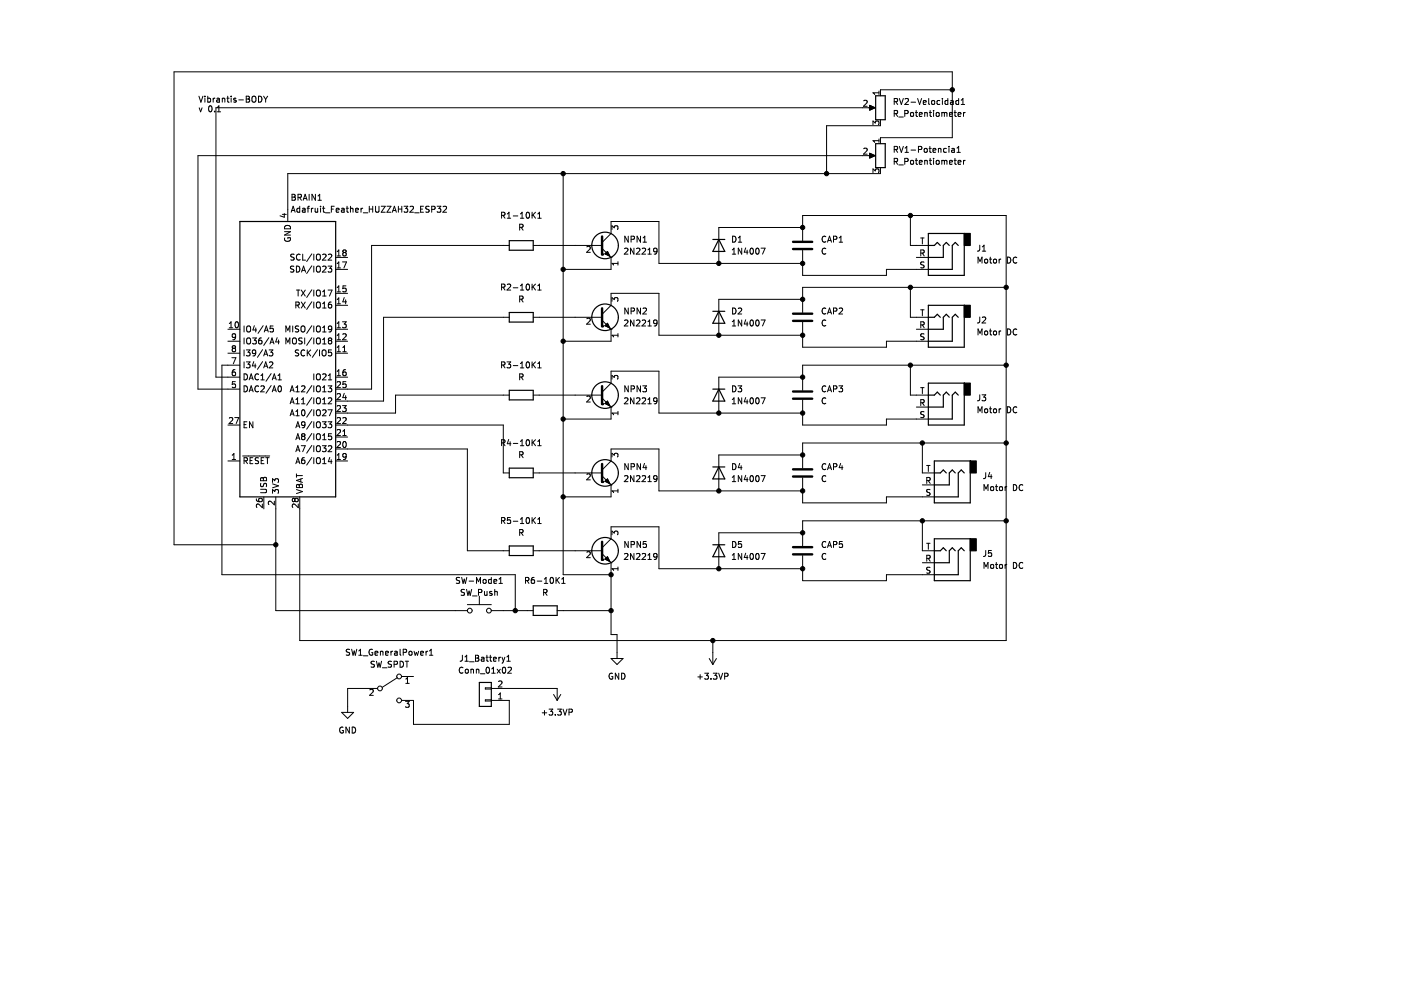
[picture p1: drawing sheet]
<svg xmlns="http://www.w3.org/2000/svg" width="297mm" height="210mm" viewBox="0 0 297 210" stroke-linecap="round" stroke-linejoin="round" font-family="sans-serif">
<path d="M.1 0h297v209.9h-297z" fill-rule="evenodd" fill="#fff" stroke="#fff" stroke-width=".21"/>
<g fill="#000" stroke="#000" stroke-width=".25">
<path d="M204.4 49.5h1.3v2.5h-1.3z" fill-rule="evenodd"/>
<path d="M204.4 64.7h1.3v2.6h-1.3z" fill-rule="evenodd"/>
<path d="M204.4 81.2h1.3v2.6h-1.3z" fill-rule="evenodd"/>
<path d="M205.7 97.7h1.3v2.6h-1.3z" fill-rule="evenodd"/>
<path d="M205.7 114.2h1.3v2.6h-1.3z" fill-rule="evenodd"/>
</g>
<g fill="none" stroke="#000" stroke-width=".25">
<path d="M185.7 20.3h2v5.1h-2zM185.7 30.5h2v5h-2zM50.9 47h20.3v58.4h-20.3zM108 51h5.1v2.1h-5.1zM151.1 50.8h2.6M152.4 50.8l1.3 2.5h-2.6zM196.8 49.5h7.6v8.9h-7.6zM196.8 52h1.3l.6-.6 .7 .6M201.3 52l-.7-.6-.6 .6v2.6h-3.2M203.2 52l-.7-.6-.6 .6v5.1h-5.1M108 66.3h5.1v2h-5.1zM151.1 66h2.6"/>
<path d="M152.4 66l1.3 2.5h-2.6zM196.8 67.3h1.3l.6-.7 .7 .7M196.8 64.7h7.6v8.9h-7.6zM201.3 67.3l-.7-.7-.6 .7v2.5h-3.2M203.2 67.3l-.7-.7-.6 .7v5h-5.1M108 82.8h5.1v2h-5.1zM108 99.3h5.1v2h-5.1zM151.1 82.5h2.6M151.1 99h2.6M152.4 82.5l1.3 2.5h-2.6zM152.4 99l1.3 2.5h-2.6zM196.8 81.2h7.6v8.9h-7.6z"/>
<path d="M196.8 83.8h1.3l.6-.7 .7 .7M198.1 97.7h7.6v8.9h-7.6zM201.3 83.8l-.7-.7-.6 .7v2.5h-3.2M203.2 83.8l-.7-.7-.6 .7v5h-5.1M108 115.8h5.1v2h-5.1zM151.1 115.5h2.6M152.4 115.5l1.3 2.5h-2.6zM198.1 100.3h1.3l.6-.7 .6 .7M198.1 114.2h7.6v8.9h-7.6zM198.1 116.8h1.3l.6-.7 .6 .7M202.5 100.3l-.6-.7-.6 .7v2.5h-3.2M202.5 116.8l-.6-.7-.6 .7v2.5h-3.2"/>
<path d="M204.4 100.3l-.6-.7-.6 .7v5.1h-5.1M204.4 116.8l-.6-.7-.6 .7v5.1h-5.1M113.1 128.5h5v2h-5zM101.6 144.7h2.6v5.1h-2.6z"/>
<circle cx="128.3" cy="52" r="2.82"/>
<circle cx="128.3" cy="67.3" r="2.82"/>
<circle cx="128.3" cy="83.8" r="2.82"/>
<circle cx="128.3" cy="100.3" r="2.82"/>
<circle cx="128.3" cy="116.8" r="2.82"/>
</g>
<g fill="none" stroke="#000" stroke-width=".21">
<path d="M186.4 19.3v.7M186.4 19.7h-1.3l.4 .3M201.9 19h-15.2v1.3M42.2 20.4l.4 1.3 .4-1.3M42.2 22.9l.3 .8 .3-.8M43.4 20.4v.1M43.4 20.8v.9M44 20.9l.4-.1 .3 .3-.2 .5h-.5M44 20.4v1.3M44.4 22.6l.1-.2a.68 .68 0 0 1 .5 .7 .68 .68 0 0 1-.5 .6l-.3-.5zM45.2 20.8v.9M45.5 23.6v.1"/>
<path d="M45.6 20.8l-.4 .3M46 20.9h.5v.8M46 23.7h.8M46 22.8l.4-.4v1.3M46.5 21.1l-.6 .3 .2 .3 .4-.1M47.1 20.9h.5l.1 .8M47.1 20.8v.9M48.1 20.8h.5M48.3 20.4v1.1l.3 .2M49 20.4v.1M49 20.8v.9M50 20.9l-.3-.1-.2 .2 .1 .2 .4 .1v.3h-.5"/>
<path d="M50.6 21.2h1M52.2 20.4h.4l.3 .2-.3 .4 .3 .1v.3l-.2 .3h-.5zM52.2 21h.4M53.5 20.6l.2-.2a.43 .43 0 0 1 .6 .4v.4a.42 .42 0 0 1-.5 .5 .42 .42 0 0 1-.4-.5zM54.8 20.4a.64 .64 0 0 1 .7 .6 .64 .64 0 0 1-.7 .7zM55.9 20.4l.4 .7M56.3 21.1v.6M56.7 20.4l-.4 .7M119.4 36.8v85.1h10.2M183.1 31.5l.5-.1 .3 .4-.8 .9h.8M183.1 21.4l.5-.1 .3 .3-.8 .9h.8M184.4 32.5l1.1 .5-1.1 .5z"/>
<path d="M184.4 22.3l1.1 .5-1.1 .6zM185.1 26.4v-.7l.5 .4 .1-.4h.5l.2 .2-.2 .5M185.1 36.6v-.8l.5 .4 .1-.3h.5l.2 .2-.2 .5M185.1 33h-143.1v49.5h8.9M185.1 22.8h-139.3v57.2h5.1M186.4 29.5v.7M186.4 29.8h-1.3l.4 .4M186.7 30.5v-1.3h15.2v-14h-165v100.3h21.6M186.7 25.4v1.3h-11.5v10.1M186.7 35.5v1.3h-125.7v10.2M189.6 34.2h.6l.1-.5-.7-.1v1.2M189.6 21.5h.6l.1-.5-.7-.1v1.3"/>
<path d="M189.6 24.1l.6-.1 .1-.5-.7-.1v1.3M189.6 31.7l.6-.1 .1-.4-.7-.2v1.3M189.9 31.7l.4 .6M189.9 34.2l.4 .6M189.9 21.5l.4 .7M189.9 24.1l.4 .6M190.6 35h.9M190.6 24.8h.9M190.7 31l.4 1.3 .4-1.3M190.7 20.9l.4 1.3 .4-1.3M191.8 34.2h.6l.1-.5-.7-.1v1.2M191.8 24.1l.6-.1 .1-.5-.7-.1v1.3"/>
<path d="M191.9 32.3h.7M191.9 31.4l.4-.4v1.3M191.9 21l.5-.1 .2 .3-.8 1h.8M193.1 34.1l.2-.1 .3 .1v.7l-.5-.1zM193.1 24l.2-.2 .3 .2v.6h-.5zM193.2 31.8h.9M193.2 21.7h.9M194.1 34h.4M194.1 23.8h.4M194.2 33.6v1.1l.3 .1M194.2 23.4v1.1l.3 .2M194.5 20.9l.5 1.3 .4-1.3"/>
<path d="M194.7 31.7l.6-.1 .1-.4-.7-.2v1.3M194.9 24.3l.6-.2v-.2l-.4-.1-.2 .2 .1 .6h.5M194.9 34.4l.6-.1v-.2l-.4-.1-.2 .2 .1 .6h.5M195.8 21.7l.6-.1-.1-.2-.4-.1-.1 .2v.6h.5M196 31.6l.2-.1 .3 .1v.6h-.5zM196.1 24l.4-.1 .1 .8M196.1 34.1h.4l.1 .7M196.1 23.8v.9M196.1 34v.8M196.9 20.9v1.1l.2 .2M197 31.5h.5M197 34h.5"/>
<path d="M197 23.8h.5M197.1 31v1.1l.4 .2M197.2 23.4v1.1l.3 .2M197.2 33.6v1.1l.3 .1M197.6 21.4l.2-.1 .3 .1v.7l-.5-.1zM197.8 31.9l.6-.1v-.3h-.4l-.2 .1 .1 .6h.5M197.9 23.4v.1M197.9 33.6v.1M197.9 23.8v.9M197.9 34v.8M198.6 23.9l.3-.1 .2 .3v.3l-.2 .3-.4-.3zM198.6 34.1l.3-.1 .2 .2v.4l-.2 .2-.4-.2z"/>
<path d="M199 31.6l.4-.1 .1 .8M199 31.5v.8M199.3 21.4l-.4-.1-.2 .2 .1 .6h.5M199.7 24l.3-.2 .2 .2M199.7 34.1l.3-.1 .2 .2M199.7 23.8v.9M199.7 34v.8M199.8 20.9v.1M199.8 21.3v.9M200.2 34.2l.2-.2 .3 .1 .1 .7M200.2 24v.7M200.2 34.2v.6"/>
<path d="M200.2 24l.2-.2 .3 .1 .1 .8M200.7 31.5h-.4l-.3 .2 .2 .5h.5M201 21.4l-.4-.1-.2 .2 .1 .6h.5M201 20.9v1.3M201.2 31v.2M201.2 31.5v.8M201.3 34.4l.6-.1v-.2l-.4-.1-.2 .2 .1 .6h.5M201.3 24.3l.6-.2v-.2l-.4-.1-.2 .2 .1 .6h.5M201.6 21.4h.4l.1 .8M201.8 31.5h.5v.8M202.1 21.6l-.6 .2 .2 .4 .4-.1M202.3 34h.5"/>
<path d="M202.3 23.8h.5M202.3 31.8l-.6 .2 .2 .3 .4-.1M202.5 33.6v1.1l.3 .1M202.5 23.4v1.1l.3 .2M202.9 32.3h.7M202.9 31.4l.4-.4v1.3M203.1 34.4l.6-.1v-.2l-.4-.1-.2 .2 .1 .6h.5M203.1 24.3l.6-.2v-.2l-.4-.1-.2 .2 .1 .6h.5M203.3 21.4l-.4-.1-.3 .2 .2 .6h.5M203.3 20.9v1.3M203.8 22.2h.7M203.8 21.2l.4-.3v1.3"/>
<path d="M204.3 23.8v.9M204.3 34v.8M204.6 34l-.3 .2M204.6 23.8l-.3 .3M59.9 45.5h.8M60.3 45.3v.8l-.9-.3M60.3 49.1h1.3l-1.3 .7h1.3M60.4 50.4a.58 .58 0 0 0 .6 .8 .58 .58 0 0 0 .5-.8h-.5v.2M60.5 47.9a.66 .66 0 0 1 .8-.1 .66 .66 0 0 1 .3 .7h-1.3zM61.7 45l.5-1.3 .4 1.3M61.9 44.6h.6M61.9 41.2h.4l.3 .2-.3 .4 .3 .1v.3l-.2 .3h-.5z"/>
<path d="M61.9 41.8h.4M62.3 56.5h-.7v.4l.6 .2 .1 .4-.2 .2-.5-.1M62.4 53.9l-.7 .1v.4l.5 .2 .2 .3-.3 .3-.5-.1M62.8 56.4a.64 .64 0 0 1 .8 .7 .64 .64 0 0 1-.8 .6zM63.2 41.9l.6-.1v-.5l-.6-.1v1.3M63.5 41.9l.4 .6M63.5 44.2h-.3l-.3 .2 .2 .5h.4M63.5 43.7v1.3M63.6 54a.56 .56 0 0 0-.8 .5 .56 .56 0 0 0 .8 .5M63.9 57.7l.5-1.3 .4 1.3M64.1 57.3h.6M64.2 44.2h.4l.1 .8"/>
<path d="M64.2 53.9v1.3h.6M64.3 42.5l.4-1.3 .4 1.3M64.4 42.1h.6M64.7 44.5l-.6 .2 .2 .3 .4-.1M65.1 44.2h.5M65.5 41.2v1.3M65.6 43.7l-.3 .2v1.1M66 44.2v.8M66.1 56.4l-1.1 1.6M66.1 53.8l-1.1 1.7M66.4 44.2l-.4 .2M66.5 53.9v1.3"/>
<path d="M66.5 56.4v1.3M66.8 44.2l.1 .7h.5M66.9 41.2v1.3l-.8-1.3v1.3M67.1 54.1l.3-.2a.43 .43 0 0 1 .5 .4v.4a.42 .42 0 0 1-.4 .5 .42 .42 0 0 1-.4-.5zM67.1 56.6l.3-.2a.43 .43 0 0 1 .5 .4v.5a.42 .42 0 0 1-.4 .4 .42 .42 0 0 1-.4-.4zM67.4 44.2v.8M67.4 42.5h.7M67.4 41.6l.4-.4v1.3M68 43.7v.2M68 44.2v.8M68.4 44.2h.5M68.4 54l.5-.1 .2 .3-.8 1h.8"/>
<path d="M68.4 56.5l.5-.1 .2 .4-.8 .9h.8M68.6 43.7v1.1l.3 .2M69 45.1h1M69.6 56.4h.7l-.4 .5 .4 .1v.6l-.2 .1-.5-.1M69.6 54l.5-.1 .2 .3-.7 1h.7M70.3 44.3h.4M70.9 43.7h-.6v1.3M71.2 54.6h2.5M71.2 57.1h2.5M71.3 44.6l.6-.1-.1-.3h-.3l-.2 .1v.6h.5M71.5 56.8h.7M71.5 53.4l.3-.4v1.3"/>
<path d="M71.5 55.9l.3-.4v1.3M71.5 54.3h.7M72.4 44.2h.5l.1 .8M72.6 55.5h.9l-.6 1.3M72.9 53.5l-.2-.2 .2-.3h.3l.2 .2-.2 .3M72.9 53.5l-.2 .3v.3l.2 .2h.3l.2-.3-.1-.3-.1-.2M72.9 53.5h.3M73 44.5l-.6 .2 .2 .3 .4-.1M73.4 44.2h.5M73.6 43.7v1.1l.3 .2M74.3 44.3l.5-.1 .1 .8M74.3 43.7v1.3"/>
<path d="M75.4 44.6l.6-.1-.1-.3h-.3l-.2 .1 .1 .6h.4M76.5 44.2v.8M76.9 44.2l-.4 .2M77 45.1h1M78.3 44.3h.7M78.3 43.7v1.3M79 43.7v1.3M79.6 43.7v1.1l.3 .2h.2l.3-.2v-1.1M80.8 43.7h.9l-.9 1.3h.9M82 43.7h.9l-.9 1.3h.9M83.2 45l.4-1.3 .4 1.3M83.3 44.6h.6"/>
<path d="M84.5 44.3h.7M84.5 43.7v1.3M85.2 43.7v1.3M85.7 43.7h.8l-.5 .5 .4 .1v.6l-.2 .1-.5-.1M86.9 43.9l.5-.2 .3 .4-.8 .9h.8M87.9 45.1h1M89.2 44.3h.4M89.8 43.7h-.6v1.3h.6M91 43.8l-.7 .1v.3l.6 .3 .1 .3-.3 .2-.4-.1M91.5 44.4l.6-.1 .1-.4-.7-.2v1.3M92.7 43.7h.8l-.5 .5 .4 .1v.6l-.2 .1-.5-.1M93.9 43.9l.5-.2 .3 .4-.8 .9h.8"/>
<path d="M106.3 45.7l.6-.1 .1-.5-.7-.1v1.3M106.6 45.7l.5 .6M107.6 46.3h.7M107.6 45.4l.3-.4v1.3M108 52h-29.2v30.5h-7.6M108.8 45.8h1M110.2 48.2l.6-.1v-.4l-.6-.2v1.3M110.3 45.4l.4-.4v1.3M110.3 46.3h.8M110.5 48.2l.4 .6M111.7 45.1l.1-.1a.68 .68 0 0 1 .5 .6 .68 .68 0 0 1-.5 .7l-.3-.5zM112.8 45v1.3"/>
<path d="M113 45.5l.5 .8M113.1 52h14.6M113.5 45l-.7 .7M114 45.4l.4-.4v1.3M114 46.3h.7M124.4 52.4l.5-.2 .3 .4-.8 .9h.8M127.7 51.4l1.9-1.9v-2.5h10.1v8.8h30.5M127.7 52.7l1.9 1.9M128.3 53.8h.1M128.8 53.3l.5 1-1-.5zM129.6 54.6h.1M129.6 54.6v2.5h-10.2"/>
<path d="M129.7 48.7v-.8l.5 .4 .2-.4h.5l.1 .2-.1 .6M131 55.5v.7M131 55.8h-1.3l.4 .4M132.4 52.7l.5-.1 .2 .4-.7 .9h.7M133.2 50.1v1.2l-.7-1.2v1.2M133.8 50.7h.6l.1-.5-.7-.1v1.2M134.4 52.6v1.3l-.7-1.3v1.3M135 52.7l.4-.1 .3 .4-.8 .9h.8M135.8 50.1v1.2l-.7-1.2v1.2M136.2 52.7l.4-.1 .3 .4-.8 .9h.8M136.3 51.3h.8M136.3 50.4l.4-.3v1.2"/>
<path d="M137.4 53l.3-.4v1.3M137.4 53.9h.7M139.3 53.2l-.2 .2-.4-.1-.1-.6 .5-.1 .2 .3-.1 .7-.1 .2-.4 .1M155.3 53l.3-.4v1.3M155.3 53.9h.7M155.3 50.1a.64 .64 0 0 1 .8 .6 .64 .64 0 0 1-.8 .6zM156.5 51.3h.8M156.5 50.4l.4-.3v1.2M157.3 52.6v1.3l-.8-1.3v1.3M158.1 52.6l-.3 .9h.8M158.4 53v.9M159.1 52.7l.2-.1a.68 .68 0 0 1 .5 .6 .68 .68 0 0 1-.5 .7l-.3-.5z"/>
<path d="M160.3 52.7l.2-.1a.68 .68 0 0 1 .5 .6 .68 .68 0 0 1-.5 .7l-.3-.5zM161.4 52.6h.8l-.5 1.3M170.2 53.1v5.3h17.7v-1.3h8.9M170.2 51v-5.3h43.1v90.1h-149.7v-30.4M170.2 48.2h-17.8v7.6M175.1 50.2a.56 .56 0 0 0-.8 .5 .56 .56 0 0 0 .8 .5M175.1 52.7a.56 .56 0 0 0-.8 .5 .56 .56 0 0 0 .8 .6M175.4 51.3l.5-1.2 .4 1.2M175.6 51h.6M176.7 50.7h.6l.1-.5-.7-.1v1.2M177.9 51.3h.8M177.9 50.4l.4-.3v1.2"/>
<path d="M193 45.7v6.3h3.8M194.3 54.6h2.5M195.2 50.5h.7M195.2 53.7l.6-.1 .1-.5-.7-.1v1.3M195.5 53.7l.5 .6M195.6 50.5v1.2M195.9 55.6l-.6 .1v.3l.5 .3 .1 .3-.2 .2-.5-.1M207.4 55.8v-1.3l.4 .9 .4-.9v1.3M207.7 52v1.1l-.5 .1M208.3 53.2h.7M208.3 52.3l.3-.3v1.2M208.8 55.1l.2-.2 .4 .2-.1 .6h-.5z"/>
<path d="M209.8 54.9h.5M210 54.5v1.1l.3 .2M210.7 55.1l.2-.2 .3 .2v.6h-.5zM211.8 54.9v.9M212.2 54.9l-.4 .3M213.6 54.5a.64 .64 0 0 1 .7 .7 .64 .64 0 0 1-.7 .6zM215.6 54.6a.56 .56 0 0 0-.8 .6 .56 .56 0 0 0 .8 .5M48.3 69.8h2.6M48.3 72.3h2.6M48.3 74.9h2.6M48.6 69.5h.7M48.6 68.6l.4-.4v1.3"/>
<path d="M49.2 75.8h.8l-.5 1.3M49.5 73.8l-.3 .3v.2l.3 .3 .3-.1 .2-.2v-.2l-.3-.3M49.5 73.8l-.3-.2 .3-.3h.2l.3 .2-.3 .3M49.5 73.8h.2M49.8 78.4h-.3l-.2 .3-.1 .7 .3 .3 .4-.2-.1-.6h-.3l-.3 .2M50 68.3l.1-.1a.68 .68 0 0 1 .5 .7 .68 .68 0 0 1-.5 .6l-.3-.5zM50 71.3l-.3 .3-.4-.1v-.6l.4-.1 .3 .2-.1 .7-.2 .3h-.4M50.9 77.4h-3.8v44.5h62.1v7.6M51.7 69.1v1.3M51.7 71.7v1.2M51.7 74.2v1.3M51.7 76.7v1.3"/>
<path d="M51.7 79.3a.64 .64 0 0 1 .8 .6 .64 .64 0 0 1-.8 .6zM52.2 76.7h.8l-.4 .5 .4 .1v.6l-.2 .1-.6-.1M52.2 74.2h.8l-.4 .5 .4 .1v.5l-.2 .2-.6-.2M52.3 71.8l.3-.1a.43 .43 0 0 1 .5 .4v.4a.42 .42 0 0 1-.4 .4 .42 .42 0 0 1-.4-.4zM52.5 69.2l.1-.1a.43 .43 0 0 1 .5 .4v.5a.42 .42 0 0 1-.4 .4 .42 .42 0 0 1-.4-.4zM53.6 71.7h.7l-.4 .4 .4 .2v.5l-.2 .1-.5-.1M53.8 76.7l-.3 .9h.8M53.9 69.1l-.3 .9h.8M54.1 77.2v.8M54.2 74.7l-.2 .3-.4-.1v-.6l.4-.1 .2 .2v.8l-.2 .2-.4 .1M54.2 69.5v.9M54.8 79.4a.56 .56 0 0 0-.8 .5 .56 .56 0 0 0 .8 .5"/>
<path d="M55.3 79.6l.4-.3v1.2M55.4 71.7h-.3l-.2 .3-.1 .7 .3 .2 .4-.1-.1-.6-.3-.1-.3 .3M55.7 76.7l-1.1 1.6M55.7 74.1l-1.1 1.7M55.8 69.1l-1.1 1.6M55.9 78l.4-1.3 .5 1.3M55.9 75.5l.4-1.3 .5 1.3M56 70.4l.5-1.3 .4 1.3M56 77.6h.6M56 75.1h.6M56.2 70h.6M57 71.6l-1.1 1.6"/>
<path d="M57.1 74.2h.8l-.5 .5 .4 .1v.5l-.2 .2-.5-.2M57.1 76.9l.5-.2 .3 .4-.8 .9h.8M57.2 72.9l.5-1.2 .4 1.2M57.4 72.6h.6M57.5 79.2l-1.1 1.6M57.9 69.1h-.6l-.1 .6h.7v.6l-.2 .1-.5-.1M58.8 71.6l-.3 .9h.7M58.9 79.6l.4-.3v1.2M59.1 72.1v.8M60.6 70.4v-1.3l.4 .9 .5-.9v1.3M60.6 72.9v-1.2l.4 .9 .5-.9v1.2M62.1 71.8l.2-.1a.43 .43 0 0 1 .5 .4v.4a.42 .42 0 0 1-.4 .4 .42 .42 0 0 1-.4-.4z"/>
<path d="M62.1 69.1v1.3M62.7 64.7l.6-.1 .1-.4-.7-.2v1.3M62.8 61.5h.8M63 64.7l.5 .6M63.2 61.5v1.3M63.3 69.2h-.6v.4l.5 .2 .1 .3-.2 .3-.5-.1M63.3 74.3h-.6v.4l.5 .2 .1 .3-.2 .3-.5-.1M63.9 69.3l.2-.2a.43 .43 0 0 1 .6 .4v.5a.42 .42 0 0 1-.5 .4 .42 .42 0 0 1-.4-.4zM63.9 64l.8 1.3M63.9 61.5l.8 1.3M64.1 71.7l-.7 .1v.3l.5 .3 .2 .3-.3 .2h-.5M64.6 74.3a.56 .56 0 0 0-.8 .5 .56 .56 0 0 0 .8 .5"/>
<path d="M64.6 71.7v1.2M64.7 64l-.8 1.3M64.7 61.5l-.8 1.3M65.1 74.2v1.3M65.3 74.7l.6 .8M65.9 74.2l-.8 .7M66.1 71.6l-1.1 1.6M66.1 69.1l-1.1 1.6M66.1 64l-1.1 1.6M66.1 61.4l-1.1 1.7M66.5 61.5v1.3M66.5 64v1.3"/>
<path d="M66.5 69.1v1.3M66.5 71.7v1.2M66.5 79.3v1.2M67.1 79.5l.3-.2a.43 .43 0 0 1 .5 .4v.4a.42 .42 0 0 1-.4 .5 .42 .42 0 0 1-.4-.5zM67.1 69.3l.3-.2a.43 .43 0 0 1 .5 .4v.5a.42 .42 0 0 1-.4 .4 .42 .42 0 0 1-.4-.4zM67.1 64.2l.3-.2a.43 .43 0 0 1 .5 .5v.4a.42 .42 0 0 1-.4 .4 .42 .42 0 0 1-.4-.4zM67.1 71.8l.3-.1a.43 .43 0 0 1 .5 .4v.4a.42 .42 0 0 1-.4 .4 .42 .42 0 0 1-.4-.4zM67.1 61.7l.3-.2a.43 .43 0 0 1 .5 .4v.4a.42 .42 0 0 1-.4 .5 .42 .42 0 0 1-.4-.5zM67.3 74.1l-1.1 1.7M67.7 74.2v1.3M68.3 74.4l.3-.2a.43 .43 0 0 1 .5 .4v.4a.42 .42 0 0 1-.4 .5 .42 .42 0 0 1-.4-.5zM68.4 65.3h.7"/>
<path d="M68.4 70.4h.7M68.4 79.4l.5-.1 .2 .3-.8 .9h.8M68.4 72.9h.7M68.4 61.9l.4-.4v1.3M68.4 64.4l.4-.4v1.3M68.4 69.5l.4-.4v1.3M68.4 72l.4-.3v1.2M68.4 62.8h.7M69.6 61.5h.8l-.5 1.3M69.6 79.6l.4-.3v1.2M69.9 72.2l-.3-.2 .3-.3h.2l.2 .2-.2 .3M69.9 72.2l-.3 .2v.3l.3 .2h.2l.2-.2v-.4l-.2-.1"/>
<path d="M69.9 72.2h.2M70.2 64l-.3 .1-.2 .2-.1 .8 .3 .2 .4-.1-.1-.6-.3-.1-.3 .3M70.3 74.2h-.6l-.1 .6 .6-.1 .1 .6-.2 .2-.5-.2M70.3 69.7l-.2 .2-.4-.1v-.6l.4-.1 .2 .3v.7l-.2 .2-.4 .1M71.2 69.8h2.5M71.2 72.3h2.5M71.2 74.9h2.5M71.2 64.7h2.5M71.2 62.2h2.5M71.2 80h2.5M71.5 72h.7M71.5 69.5h.7"/>
<path d="M71.5 74.6h.7M71.5 61l.3-.4v1.3M71.5 63.5l.3-.4v1.3M71.5 68.6l.3-.4v1.3M71.5 71.1l.3-.3v1.2M71.5 73.7l.3-.4v1.3M71.5 78.7l.3-.3v1.3M71.5 64.4h.7M71.5 61.9h.7M71.5 79.7h.7M72.6 68.2h.8l-.4 .5 .3 .1v.6l-.1 .1-.6-.1M72.7 70.9l.5-.1 .2 .3-.8 .9h.8"/>
<path d="M72.7 74.6h.7M72.7 73.7l.3-.4v1.3M73 63.1l-.3 .9h.8M73.3 78.4h-.4l-.2 .3v.7l.2 .3 .4-.2v-.6h-.4l-.2 .2M73.3 63.6v.8M73.3 60.6h-.6v.6h.6v.6l-.1 .1-.5-.1M106.3 60.9l.6-.1 .1-.4-.7-.2v1.3M106.3 77.4l.6-.1 .1-.4-.7-.2v1.3M106.6 60.9l.5 .6M106.6 77.4l.5 .6M107.5 76.7h.8l-.4 .5 .3 .1v.6l-.2 .1-.5-.1M107.6 60.4l.4-.2 .3 .4-.8 .9h.8"/>
<path d="M108 67.3h-26.7v17.7h-10.1M108.8 61h1M108.8 77.5h1M110.2 63.4h.6v-.5l-.6-.1v1.2M110.2 79.9h.6v-.5l-.6-.1v1.2M110.3 60.6l.4-.4v1.3M110.3 77.1l.4-.4v1.3M110.3 61.5h.8M110.3 78h.8M110.5 63.4l.4 .6M110.5 79.9l.4 .6M111.7 60.4l.1-.2a.68 .68 0 0 1 .5 .7 .68 .68 0 0 1-.5 .6l-.3-.5z"/>
<path d="M111.7 76.9l.1-.2a.68 .68 0 0 1 .5 .7 .68 .68 0 0 1-.5 .6l-.3-.5zM112.8 60.2v1.3M112.8 76.7v1.3M113 60.8l.5 .7M113 77.3l.5 .7M113.1 67.3h14.6M113.5 60.2l-.7 .8M113.5 76.7l-.7 .8M114 60.6l.4-.4v1.3M114 77.1l.4-.4v1.3M114 61.5h.7M114 78h.7"/>
<path d="M124.4 67.6l.5-.1 .3 .3-.8 .9h.8M127.7 66.6l1.9-1.9v-2.5h10.1v8.9h30.5M127.7 67.9l1.9 1.9M128.3 69h.1M128.8 68.5l.5 1.1-1-.6zM129.6 69.8h.1M129.6 69.8v2.5h-10.2M129.7 63.9v-.8l.5 .4 .2-.3h.5l.1 .1-.1 .6M131 70.7v.7M131 71.1h-1.3l.4 .3M132.4 68l.5-.2 .2 .4-.7 .9h.7M133.2 65.3v1.3l-.7-1.3v1.3"/>
<path d="M133.8 66l.6-.1 .1-.5-.7-.1v1.3M134.4 67.8v1.3l-.7-1.3v1.3M135 68l.4-.2 .3 .4-.8 .9h.8M135.8 65.3v1.3l-.7-1.3v1.3M136.2 68l.4-.2 .3 .4-.8 .9h.8M136.3 65.4l.5-.1 .3 .4-.8 .9h.8M137.4 68.2l.3-.4v1.3M137.4 69.1h.7M139.3 68.4l-.2 .2h-.4l-.1-.6 .5-.2 .2 .3-.1 .7-.1 .3h-.4M155.3 68.2l.3-.4v1.3M155.3 69.1h.7M155.3 65.3a.64 .64 0 0 1 .8 .6 .64 .64 0 0 1-.8 .7z"/>
<path d="M156.5 65.4l.5-.1 .3 .4-.8 .9h.8M157.3 67.8v1.3l-.8-1.3v1.3M158.1 67.8l-.3 .9h.8M158.4 68.3v.8M159.1 68l.2-.2a.68 .68 0 0 1 .5 .7 .68 .68 0 0 1-.5 .6l-.3-.5zM160.3 68l.2-.2a.68 .68 0 0 1 .5 .7 .68 .68 0 0 1-.5 .6l-.3-.5zM161.4 67.8h.8l-.5 1.3M170.2 68.3v5.3h17.7v-1.3h8.9M170.2 63.5h-17.8v7.6M170.2 80h-17.8v7.6M175.1 65.4a.56 .56 0 0 0-.8 .5 .56 .56 0 0 0 .8 .6M175.1 68a.56 .56 0 0 0-.8 .5 .56 .56 0 0 0 .8 .5"/>
<path d="M175.4 66.6l.5-1.3 .4 1.3M175.6 66.2h.6M176.7 66l.6-.1 .1-.5-.7-.1v1.3M177.9 65.4l.5-.1 .3 .4-.8 .9h.8M193 60.9v6.4h3.8M193 77.4v6.4h3.8M194.3 69.8h2.5M195.2 65.7h.7M195.2 68.9l.6-.1 .1-.5-.7-.1v1.3M195.5 68.9l.5 .6M195.6 65.7v1.3M195.9 70.8l-.6 .1v.3l.5 .3 .1 .3-.2 .2h-.5"/>
<path d="M207.4 71v-1.2l.4 .9 .4-.9v1.2M207.7 67.2v1.1l-.5 .2M208.3 67.3l.5-.1 .2 .4-.8 .9h.8M208.8 70.3l.2-.1 .4 .1-.1 .7-.5-.1zM209.8 70.2h.5M210 69.8v1l.3 .2M210.7 70.3l.2-.1 .3 .1v.7l-.5-.1zM211.8 70.2v.8M212.2 70.2l-.4 .2M213.3 60.9h-43.1v5.4M213.3 77.4h-43.1v5.4M213.6 69.8a.64 .64 0 0 1 .7 .6 .64 .64 0 0 1-.7 .6z"/>
<path d="M215.6 69.9a.56 .56 0 0 0-.8 .5 .56 .56 0 0 0 .8 .5M48.3 97.7h2.6M48.3 90.1h2.6M48.6 88.7l.5-.2 .2 .4-.7 .9h.7M49.2 97.4h.8M49.2 96.5l.4-.3v1.2M49.8 88.5h.8l-.5 1.3M49.9 80.9h-.6l-.1 .6h.6l.1 .6-.2 .1-.5-.1M51.4 96.7h5.8M51.7 81.8a.64 .64 0 0 1 .8 .6 .64 .64 0 0 1-.8 .7zM51.7 97.7l.6-.1 .1-.4-.7-.2v1.3M51.7 90h.5"/>
<path d="M52 97.7l.5 .6M52.3 89.4h-.6v1.3h.6M52.8 83.1l.5-1.3 .4 1.3M52.8 80.5l.5-1.2 .4 1.2M53 82.7h.6M53 80.2h.6M53 97.6h.4M53.6 97h-.6v1.3h.6M53.6 89.4v1.3l-.7-1.3v1.3M54.8 97.1l-.6 .1v.3l.5 .3 .1 .3-.2 .2-.5-.1M54.8 81.9a.56 .56 0 0 0-.8 .5 .56 .56 0 0 0 .8 .6M55.3 81.9l.5-.1 .2 .4-.7 .9h.7"/>
<path d="M55.3 80.5h.7M55.4 97.6h.4M56 97h-.6v1.3h.6M56.3 97h.8M56.7 97v1.3M57.5 81.7l-1.1 1.7M57.7 83.1l.5-1.3 .4 1.3M57.7 80.5l.5-1.2 .4 1.2M57.9 82.7h.6M57.9 80.2h.6M58.9 80.5h.8M59.1 81.9l.1-.1a.68 .68 0 0 1 .5 .6 .68 .68 0 0 1-.5 .7 .84 .84 0 0 1-.1-1.2z"/>
<path d="M61.5 88.2l.4-1.3 .5 1.3M61.5 85.6l.4-1.3 .5 1.3M61.5 83.1l.4-1.3 .5 1.3M61.6 82.7h.6M61.6 87.8h.6M61.6 85.3h.6M62.7 83.1h.8M62.7 85.6h.8M62.7 87.2l.4-.3v1.3M62.7 98.3l.4-1.3 .5 1.3M62.7 95.8l.4-1.3 .5 1.3M62.7 93.2l.4-1.2 .5 1.2"/>
<path d="M62.7 90.7l.4-1.3 .5 1.3M62.7 88.2h.8M62.7 82.2l.4-.4v1.3M62.7 84.7l.4-.4v1.3M62.8 97.9h.7M62.8 95.4h.7M62.8 92.9h.7M62.8 90.3h.7M63.9 94.5h.8l-.5 1.3M63.9 81.9l.5-.1 .3 .4-.8 .9h.8M63.9 85.6h.8M63.9 84.7l.4-.4v1.3"/>
<path d="M64.1 87l.1-.1a.68 .68 0 0 1 .5 .6 .68 .68 0 0 1-.5 .7l-.3-.5zM64.2 92.5l-.3 .2 .1 .4 .2 .1h.2l.3-.2-.1-.4-.2-.1M64.2 92.5l-.3-.2 .3-.3h.2l.3 .2-.3 .3M64.2 92.5h.2M64.5 97l-.3 .1-.2 .2-.1 .8 .3 .2 .4-.1-.1-.6-.3-.1-.3 .3M64.7 90l-.3 .2-.3-.1-.1-.6 .4-.1 .3 .3-.1 .7-.2 .2-.3 .1M66.1 97l-1.1 1.6M66.1 94.4l-1.1 1.7M66.1 91.9l-1.1 1.6M66.1 89.4l-1.1 1.6M66.1 86.8l-1.1 1.7M66.1 84.3l-1.1 1.6"/>
<path d="M66.1 81.7l-1.1 1.7M66.5 81.8v1.3M66.5 84.3v1.3M66.5 86.9v1.3M66.5 89.4v1.3M66.5 92v1.2M66.5 94.5v1.3M66.5 97v1.3M67.1 92.1l.3-.1a.43 .43 0 0 1 .5 .4v.4a.42 .42 0 0 1-.4 .4 .42 .42 0 0 1-.4-.4zM67.1 94.7l.3-.2a.43 .43 0 0 1 .5 .4v.4a.42 .42 0 0 1-.4 .5 .42 .42 0 0 1-.4-.5zM67.1 97.2l.3-.2a.43 .43 0 0 1 .5 .5v.4a.42 .42 0 0 1-.4 .4 .42 .42 0 0 1-.4-.4zM67.1 82l.3-.2a.43 .43 0 0 1 .5 .4v.5a.42 .42 0 0 1-.4 .4 .42 .42 0 0 1-.4-.4z"/>
<path d="M67.1 87.1l.3-.2a.43 .43 0 0 1 .5 .4v.4a.42 .42 0 0 1-.4 .5 .42 .42 0 0 1-.4-.5zM67.1 89.6l.3-.2a.43 .43 0 0 1 .5 .4v.5a.42 .42 0 0 1-.4 .4 .42 .42 0 0 1-.4-.4zM67.1 84.5l.3-.2a.43 .43 0 0 1 .5 .5v.4a.42 .42 0 0 1-.4 .4 .42 .42 0 0 1-.4-.4zM68.3 94.5h.8l-.4 .5 .4 .1v.5l-.2 .2-.6-.2M68.3 89.4h.8l-.4 .5 .4 .1v.6l-.2 .1-.6-.1M68.4 93.2h.7M68.4 98.3h.7M68.4 83.1h.7M68.4 85.6h.7M68.4 87l.5-.1 .2 .3-.8 1h.8M68.4 82.2l.4-.4v1.3M68.4 84.7l.4-.4v1.3"/>
<path d="M68.4 92.3l.4-.3v1.2M68.4 97.4l.4-.4v1.3M69.6 81.8h.7l-.4 .5 .4 .1v.6l-.2 .1-.5-.1M69.6 89.4h.7l-.4 .5 .4 .1v.6l-.2 .1-.5-.1M69.6 86.9h.8l-.5 1.3M69.6 94.6l.5-.1 .2 .4-.7 .9h.7M69.6 84.5l.5-.2 .2 .4-.7 .9h.7M69.6 80.5h.7M69.9 97l-.3 .9h.8M70.2 97.5v.8M70.3 92h-.6l-.1 .6 .6-.1 .1 .6-.2 .1-.5-.1M71.2 90.1h35.5v10.2h1.3"/>
<path d="M71.2 95.2h27.9v21.6h8.9M71.2 97.7h2.5M71.2 92.7h2.5M71.5 83.6l.5-.1 .2 .3-.8 .9h.8M71.5 88.7l.5-.2 .2 .4-.8 .9h.8M71.5 86.1l.5-.1 .2 .4-.8 .9h.8M71.5 81l.5-.1 .2 .4-.8 .9h.8M71.5 97.4h.7M71.5 96.5l.3-.3v1.2M71.5 93.7l.5-.1 .2 .4-.8 .9h.8M71.5 91.2l.5-.1 .2 .3-.8 .9h.8M72.6 86h.8l-.4 .5 .3 .1v.5l-.1 .2-.6-.2"/>
<path d="M72.7 88.7l.5-.2 .2 .4-.8 .9h.8M72.7 91.4l.3-.3v1.2M72.7 92.3h.7M72.8 93.7l.2-.1a.68 .68 0 0 1 .4 .6 .68 .68 0 0 1-.4 .7l-.3-.5zM73 83.4l-.3 .9h.8M73.3 83.9v.8M73.3 80.9h-.6v.6h.6v.6l-.1 .1-.5-.1M73.4 96.7l-.2 .2h-.4l-.1-.6 .5-.1 .2 .2-.1 .7-.1 .3h-.4M106.3 93.9l.6-.1 .1-.4-.7-.2v1.3M106.6 93.9l.5 .6M107.9 93.2l-.3 .9h.7M108 83.8h-24.1v3.8h-12.7"/>
<path d="M108.2 93.7v.8M108.8 94h1M110.2 96.4h.6v-.5l-.6-.1v1.2M110.3 94.5h.8M110.3 93.6l.4-.4v1.3M110.5 96.4l.4 .6M111.7 93.4l.1-.2a.68 .68 0 0 1 .5 .7 .68 .68 0 0 1-.5 .6l-.3-.5zM112.8 93.2v1.3M113 93.8l.5 .7M113.1 83.8h14.6M113.5 93.2l-.7 .8M114 94.5h.7"/>
<path d="M114 93.6l.4-.4v1.3M124.4 84.1l.5-.1 .3 .3-.8 .9h.8M127.7 99.6l1.9-1.9v-2.5h10.1v8.9h30.5M127.7 83.1l1.9-1.9v-2.5h10.1v8.9h30.5M127.7 84.4l1.9 1.9M128.3 85.5h.1M128.8 85l.5 1.1-1-.6zM129.6 86.3h.1M129.6 86.3v2.5h-10.2M129.7 80.4v-.8l.5 .4 .2-.3h.5l.1 .1-.1 .6M129.7 96.9v-.8l.5 .4 .2-.3h.5l.1 .1-.1 .6M131 87.2v.7"/>
<path d="M131 87.6h-1.3l.4 .3M132.4 84.5l.5-.2 .2 .4-.7 .9h.7M133.2 81.8v1.3l-.7-1.3v1.3M133.2 98.3v1.3l-.7-1.3v1.3M133.8 82.5l.6-.1 .1-.5-.7-.1v1.3M133.8 99l.6-.1 .1-.5-.7-.1v1.3M134.4 84.3v1.3l-.7-1.3v1.3M135 84.5l.4-.2 .3 .4-.8 .9h.8M135.8 81.8v1.3l-.7-1.3v1.3M135.8 98.3v1.3l-.7-1.3v1.3M136.2 84.5l.4-.2 .3 .4-.8 .9h.8M136.3 81.8h.8l-.5 .5 .4 .1v.6l-.2 .1-.5-.1"/>
<path d="M136.6 98.2l-.3 1h.8M136.9 98.7v.9M137.4 84.7l.3-.4v1.3M137.4 85.6h.7M139.3 84.9l-.2 .2h-.4l-.1-.6 .5-.2 .2 .3-.1 .7-.1 .3h-.4M155.3 84.7l.3-.4v1.3M155.3 85.6h.7M155.3 98.3a.64 .64 0 0 1 .8 .6 .64 .64 0 0 1-.8 .7zM155.3 81.8a.64 .64 0 0 1 .8 .6 .64 .64 0 0 1-.8 .7zM156.5 81.8h.8l-.5 .5 .4 .1v.6l-.2 .1-.5-.1M156.8 98.2l-.3 1h.8M157.1 98.7v.9"/>
<path d="M157.3 84.3v1.3l-.8-1.3v1.3M158.1 84.3l-.3 .9h.8M158.4 84.8v.8M159.1 84.5l.2-.2a.68 .68 0 0 1 .5 .7 .68 .68 0 0 1-.5 .6l-.3-.5zM160.3 84.5l.2-.2a.68 .68 0 0 1 .5 .7 .68 .68 0 0 1-.5 .6l-.3-.5zM161.4 84.3h.8l-.5 1.3M170.2 84.8v5.3h17.7v-1.3h8.9M170.2 96.5h-17.8v7.6M175.1 98.4a.56 .56 0 0 0-.8 .5 .56 .56 0 0 0 .8 .6M175.1 81.9a.56 .56 0 0 0-.8 .5 .56 .56 0 0 0 .8 .6M175.1 84.5a.56 .56 0 0 0-.8 .5 .56 .56 0 0 0 .8 .5M175.4 99.6l.5-1.3 .4 1.3"/>
<path d="M175.4 83.1l.5-1.3 .4 1.3M175.6 99.2h.6M175.6 82.7h.6M176.7 99l.6-.1 .1-.5-.7-.1v1.3M176.7 82.5l.6-.1 .1-.5-.7-.1v1.3M177.9 81.8h.8l-.5 .5 .4 .1v.6l-.2 .1-.5-.1M178.2 98.2l-.3 1h.8M178.5 98.7v.9M194.3 86.3h2.5M195.2 82.2h.7M195.2 85.4l.6-.1 .1-.5-.7-.1v1.3M195.5 85.4l.5 .6"/>
<path d="M195.6 82.2v1.3M195.6 93.9v6.4h2.5M195.9 87.3l-.6 .1v.3l.5 .3 .1 .3-.2 .2h-.5M196.5 98.7h.7M196.8 98.7v1.3M207.4 87.5v-1.2l.4 .9 .4-.9v1.2M207.7 83.7v1.1l-.5 .2M208.2 83.7h.8l-.4 .5 .3 .1v.6l-.1 .1-.6-.1M208.8 86.8l.2-.1 .4 .1-.1 .7-.5-.1zM209.8 86.7h.5M210 86.3v1l.3 .2M210.7 86.8l.2-.1 .3 .1v.7l-.5-.1z"/>
<path d="M211.8 86.7v.8M212.2 86.7l-.4 .2M213.3 93.9h-43.1v5.4M213.6 86.3a.64 .64 0 0 1 .7 .6 .64 .64 0 0 1-.7 .6zM215.6 86.4a.56 .56 0 0 0-.8 .5 .56 .56 0 0 0 .8 .5M54.4 105.8v.3l.3 .2 .7 .1 .2-.3-.1-.4-.6 .1-.1 .3 .3 .3M55.2 103.7h1.1l.2 .3v.2l-.2 .3h-1.1M55.3 102.5l-.1 .5 .3 .2 .3-.1 .2-.6h.4l.1 .7M55.4 101.3h.2l.2 .2 .3-.3 .3 .1 .1 .6h-1.3zM55.6 106.9v.7l-.9-.7-.3 .2 .1 .5M55.8 101.5v.4M55.9 105.4v2.5"/>
<path d="M57.8 104.6v-.8l.5 .4 .1-.3h.5l.1 .1-.1 .6M57.8 102.3v-.8l.5 .4 .1-.3h.5l.1 .1-.1 .6M57.8 102.6l1.2 .4-1.2 .4M58.2 106.3v.7l-.9-.7-.4 .2 .1 .5M58.5 105.4v24.1h40.6M62.5 105.9l-.2-.2-.3 .2v.2l.2 .3 .3-.3M62.5 105.9l.3-.2h.2l.2 .2v.2l-.2 .3-.4-.1-.1-.2M62.5 105.9v.2M62.9 100.5v.7M62.9 103.8l1.2 .4-1.2 .4M62.9 100.8h1.2M63 102.8l.2-.1 .3 .3 .2-.3h.3l.1 .7h-1.2z"/>
<path d="M63.2 106.9v.7l-.9-.7-.3 .2 .1 .5M63.5 103v.4M63.8 101.6v.6M64.1 101.4l-1.2 .5 1.2 .4M106.3 110.4l.6-.1 .1-.4-.7-.2v1.3M106.6 110.4l.5 .6M108.2 109.7h-.6v.6h.6v.6l-.2 .1-.4-.1M108.8 110.5h1M110.2 112.9h.6v-.5l-.6-.1v1.2M110.3 110.1l.4-.4v1.3M110.3 111h.8M110.5 112.9l.4 .6"/>
<path d="M111.7 109.9l.1-.2a.68 .68 0 0 1 .5 .7 .68 .68 0 0 1-.5 .6l-.3-.5zM112.8 109.7v1.3M113 110.3l.5 .7M113.1 100.3h14.6M113.1 116.8h14.6M113.5 109.7l-.7 .8M114 110.1l.4-.4v1.3M114 111h.7M124.4 100.6l.5-.1 .3 .3-.8 .9h.8M124.4 117.1l.5-.1 .3 .3-.8 .9h.8M127.7 100.9l1.9 1.9M127.7 116.1l1.9-1.9v-2.5h10.1v8.9h30.5"/>
<path d="M127.7 117.4l1.9 1.9M128.3 102.1h.1M128.3 118.6h.1M128.8 101.5l.5 1.1-1-.5zM128.8 118l.5 1.1-1-.5zM129.6 102.8h.1M129.6 119.3h.1M129.6 102.8v2.6h-10.2M129.6 119.3v15.2h1.2v5.1M129.7 113.4v-.8l.5 .4 .2-.3h.5l.1 .1-.1 .6M131 103.7v.7M131 104.1h-1.3l.4 .3"/>
<path d="M132.4 117.5l.5-.2 .2 .4-.7 .9h.7M132.4 101l.5-.2 .2 .4-.7 .9h.7M133.2 114.8v1.3l-.7-1.3v1.3M133.8 115.5l.6-.1 .1-.5-.7-.1v1.3M134.4 100.8v1.3l-.7-1.3v1.3M134.4 117.3v1.3l-.7-1.3v1.3M135 101l.4-.2 .3 .4-.8 .9h.8M135 117.5l.4-.2 .3 .4-.8 .9h.8M135.8 114.8v1.3l-.7-1.3v1.3M136.2 101l.4-.2 .3 .4-.8 .9h.8M136.2 117.5l.4-.2 .3 .4-.8 .9h.8M137 114.8h-.6l-.1 .6h.6l.1 .6-.2 .1-.5-.1"/>
<path d="M137.4 102.1h.7M137.4 101.2l.3-.4v1.3M137.4 117.7l.3-.4v1.3M137.4 118.6h.7M139.3 101.4l-.2 .2h-.4l-.1-.6 .5-.2 .2 .3-.1 .7-.1 .3h-.4M139.3 117.9l-.2 .2h-.4l-.1-.6 .5-.2 .2 .3-.1 .7-.1 .3h-.4M155.3 102.1h.7M155.3 118.6h.7M155.3 101.2l.3-.4v1.3M155.3 117.7l.3-.4v1.3M155.3 114.8a.64 .64 0 0 1 .8 .6 .64 .64 0 0 1-.8 .7zM157.2 114.8h-.6l-.1 .6h.6l.1 .6-.2 .1-.5-.1"/>
<path d="M157.3 100.8v1.3l-.8-1.3v1.3M157.3 117.3v1.3l-.8-1.3v1.3M158.1 100.8l-.3 .9h.8M158.1 117.3l-.3 .9h.8M158.4 101.3v.8M158.4 117.8v.8M159.1 101l.2-.2a.68 .68 0 0 1 .5 .7 .68 .68 0 0 1-.5 .6l-.3-.5zM159.1 117.5l.2-.2a.68 .68 0 0 1 .5 .7 .68 .68 0 0 1-.5 .6l-.3-.5zM160.3 101l.2-.2a.68 .68 0 0 1 .5 .7 .68 .68 0 0 1-.5 .6l-.3-.5zM160.3 117.5l.2-.2a.68 .68 0 0 1 .5 .7 .68 .68 0 0 1-.5 .6l-.3-.5zM161.4 100.8h.8l-.5 1.3M161.4 117.3h.8l-.5 1.3"/>
<path d="M170.2 101.3v5.3h17.7v-1.2h10.2M170.2 117.8v5.3h17.7v-1.2h10.2M170.2 113h-17.8v7.6M175.1 101a.56 .56 0 0 0-.8 .5 .56 .56 0 0 0 .8 .5M175.1 114.9a.56 .56 0 0 0-.8 .5 .56 .56 0 0 0 .8 .6M175.1 117.5a.56 .56 0 0 0-.8 .5 .56 .56 0 0 0 .8 .5M175.4 116.1l.5-1.3 .4 1.3M175.6 115.7h.6M176.7 115.5l.6-.1 .1-.5-.7-.1v1.3M178.6 114.8h-.6l-.1 .6h.6l.1 .6-.2 .1-.5-.1M195.6 110.4v6.4h2.5M195.6 102.8h2.5"/>
<path d="M195.6 119.3h2.5M196.5 115.2h.7M196.5 101.9l.6-.1 .1-.5-.7-.1v1.3M196.5 118.4l.6-.1 .1-.5-.7-.1v1.3M196.8 101.9l.4 .6M196.8 118.4l.4 .6M196.8 115.2v1.3M197.2 103.8l-.7 .1v.4l.6 .2 .1 .3-.3 .2h-.4M208.6 104v-1.2l.5 .9 .4-.9v1.2M209 100.2l-.1 1.1-.4 .2M209 116.7l-.1 1.1-.4 .2M209.8 100.2l-.3 .9h.8"/>
<path d="M210.1 103.3l.2-.1 .3 .1v.7l-.5-.1zM210.1 119.8l.2-.1 .3 .1v.7l-.5-.1zM210.1 100.6v.9M210.2 116.7h-.6l-.1 .6h.6l.1 .6-.2 .1-.5-.1M211 103.2h.5M211 119.7h.5M211.2 102.8v1l.3 .2M211.2 119.3v1l.3 .2M212 103.3l.1-.1 .4 .1-.1 .7-.4-.1zM212 119.8l.1-.1 .4 .1-.1 .7-.4-.1zM213.1 103.2v.8M213.1 119.7v.8"/>
<path d="M213.3 110.4h-43.1v5.4M213.5 103.2l-.4 .2M213.5 119.7l-.4 .2M214.9 102.8a.64 .64 0 0 1 .7 .6 .64 .64 0 0 1-.7 .6zM214.9 119.3a.64 .64 0 0 1 .7 .6 .64 .64 0 0 1-.7 .6zM216.9 102.9a.56 .56 0 0 0-.8 .5 .56 .56 0 0 0 .8 .5M216.9 119.4a.56 .56 0 0 0-.8 .5 .56 .56 0 0 0 .8 .5M74.1 137.7l-.6 .1v.3l.5 .3 .1 .3-.2 .2h-.5M74.6 137.7l.3 1.2 .2-.9 .2 .9 .3-1.2M76.1 138.9h.7M76.1 138l.3-.3v1.2M77 139h1"/>
<path d="M79 137.7a.58 .58 0 0 0-.8 .6 .58 .58 0 0 0 .8 .5v-.4h-.2M79.5 138.5l.6-.1v-.3h-.4l-.2 .2 .1 .6h.5M80.7 138.2l.4-.1 .1 .8M80.7 138.1v.8M81.7 138.5l.6-.1v-.3h-.4l-.2 .2 .1 .6h.5M82.9 138.1v.8M83.3 138.1l-.4 .2M83.7 138.1h.5v.8M84.2 138.4l-.6 .2 .2 .3h.4M84.8 137.7v1l.2 .2M85.5 138.3h.6l.1-.5-.7-.1v1.2M86.8 138.2l.1-.1 .4 .1-.1 .7-.4-.1z"/>
<path d="M87.8 138.1l.2 .8 .3-.6 .2 .6 .3-.8M89.2 138.5l.6-.1-.1-.3h-.3l-.2 .2v.6h.5M90.3 138.1v.8M90.7 138.1l-.4 .2M91.1 138.9h.7M91.1 138l.3-.3v1.2M97.5 122.5h-.7v.4l.5 .3 .2 .3-.3 .2-.5-.1M97.9 122.4l.3 1.3 .2-.9 .3 .9 .3-1.3M98 138.9v1.1l-.4 .2M98.5 125l-.7 .1v.3l.6 .3 .1 .3-.3 .2h-.4M98.6 139.3l.3-.4v1.3M98.9 125l.3 1.2 .3-.9 .2 .9 .3-1.2"/>
<path d="M99.1 128.2h5.1M99.5 123.2h.9M100.2 126.4h.9M100.8 138.9h.4l.3 .3-.3 .3 .3 .2v.3l-.2 .2h-.5zM100.8 139.5h.4M101 123.7v-1.3l.4 .9 .5-.9v1.3M101.4 125.6h.7v-.5l-.7-.1v1.2M101.6 126.4v1.8M102.1 139.4h.5v.8M102.5 123l.2-.2 .3 .2v.6h-.5zM102.6 139.7l-.6 .2 .2 .3 .4-.1M102.7 125.4l.1 .8 .5-.1"/>
<path d="M103.1 139.3h.4M103.2 138.9v1.1l.3 .2M103.3 125.4v.8M103.8 139.3h.5M104 138.9v1.1l.3 .2M104.2 129.5h8.9M104.2 122.9l-.4-.1-.2 .3 .1 .5h.5M104.2 122.4v1.3M104.3 125.4h-.3l-.2 .2 .1 .1 .4 .2v.3h-.5M104.6 139.8l.6-.1v-.3l-.4-.1-.2 .2 .1 .6h.5M104.7 123.3l.6-.1v-.3l-.4-.1-.2 .2 .1 .6h.5M104.9 125.5l.5-.1v.8"/>
<path d="M104.9 125v1.2M105.8 139.3v.9M105.8 123.7h.7M105.8 122.8l.4-.4v1.3M106.1 139.3l-.3 .3M106.4 139.3l.3 .9M107 139.3l-.3 .9M107.5 139.3l.3-.4v1.3M111.4 123.1l.6-.1 .1-.5-.7-.1v1.3M111.7 123.1l.4 .6M113.2 122.4l-.3 .1-.2 .2-.1 .8 .3 .2 .4-.1-.1-.6-.3-.1-.3 .3M113.9 123.2h1"/>
<path d="M115.3 125.6h.6v-.5l-.6-.1v1.2M115.4 122.8l.4-.4v1.3M115.4 123.7h.7M115.6 125.6l.4 .6M116.7 122.5l.2-.1a.68 .68 0 0 1 .5 .7 .68 .68 0 0 1-.5 .6l-.3-.5zM117.9 122.4v1.3M118.1 123l.5 .7M118.1 129.5h11.5M118.6 122.4l-.7 .8M119.1 123.7h.7M119.1 122.8l.4-.4v1.3M129.6 139.6h2.5l-1.3 1.3z"/>
<path d="M131 120.2v.7M131 120.6h-1.3l.4 .3M150.4 139.6l.7 1.3M151.1 135.8v5.1M151.9 139.6l-.8 1.3M197.2 120.3l-.7 .1v.4l.6 .2 .1 .3-.3 .2h-.4M208.6 120.5v-1.2l.5 .9 .4-.9v1.2M72.4 151h2.6l-1.3 1.3zM72.7 154.2a.58 .58 0 0 0-.7 .6 .58 .58 0 0 0 .8 .5v-.4h-.2M74.1 154.2v1.2l-.8-1.2v1.2M74.7 154.2a.64 .64 0 0 1 .7 .6 .64 .64 0 0 1-.7 .6zM78.4 146.3l.5-.1 .2 .3-.7 .9h.7"/>
<path d="M79.4 140.3h-.7v.4l.6 .2 .1 .3-.3 .3-.4-.1M79.8 140.2l.3 1.3 .3-.9 .2 .9 .3-1.3M80.1 146h-6.4v5M81.1 141.6h.9M83 140.3h-.7v.4l.6 .2 .1 .3-.2 .3-.5-.1M83.6 140.9l.6-.1v-.5l-.6-.1v1.3M84.2 143.7l-3.1 2M84.8 140.2a.64 .64 0 0 1 .8 .6 .64 .64 0 0 1-.8 .7zM85.1 143.4h2.6M85.1 148.5h2.6v5.1h20.3v-5.1h-3.8M85.9 140.2h.7M86 148.7h.8l-.5 .5 .4 .1v.5l-.2 .2-.5-.2"/>
<path d="M86 144.9h.8M86 144l.4-.4v1.3M86.3 140.2v1.3M98.2 141.6a.56 .56 0 0 0-.8 .5 .56 .56 0 0 0 .8 .5M98.6 140.2h.7M98.8 141.9h.3l.2 .2v.4l-.2 .2-.5-.2zM99.5 140.3h1M99.8 142l.5-.1 .1 .8M99.8 141.9v.8M101 142l.5-.1v.8M101 141.9v.8M101.8 142.9h1"/>
<path d="M102.9 145.8h1.3v.3h-1.3zM102.9 148.4h1.3v.2h-1.3zM103.2 141.6l.2-.1a.68 .68 0 0 1 .4 .6 .68 .68 0 0 1-.4 .6l-.3-.4zM104.2 146h13.9v2.5M104.3 142.7h.7M104.3 141.8l.3-.3v1.2M105.4 141.9l.7 .8M105.7 148.2h.7M105.7 147.3l.4-.4v1.3M105.7 144.5l.5-.1 .2 .3-.7 1h.7M106.1 141.9l-.7 .8M106.6 141.6l.2-.1a.68 .68 0 0 1 .4 .6 .68 .68 0 0 1-.4 .6l-.3-.4z"/>
<path d="M106.7 140.2l-.3 .4M107.5 140.2h.7M107.7 141.6l.5-.1 .2 .3-.8 .9h.8M115 151.1h.9M115.4 150.7v.9M116.4 150.3h.8l-.4 .5 .3 .2v.5l-.1 .1-.6-.1M117.4 147.2l.7 1.3M117.7 151.5v.1M118.2 150.3h.8l-.4 .5 .3 .2v.5l-.1 .1-.6-.1M118.9 147.2l-.8 1.3M119.4 150.3l.4 1.3 .4-1.3M120.6 151h.6l.1-.5-.7-.2v1.3"/>
<path d="M129.9 142.8a.58 .58 0 0 0-.8 .6 .58 .58 0 0 0 .8 .5v-.4h-.2M131.2 142.7v1.3l-.7-1.3v1.3M131.8 142.7a.64 .64 0 0 1 .7 .7 .64 .64 0 0 1-.7 .6zM148 143.5h.9M148.4 143v1M149.4 142.7h.8l-.4 .5 .3 .1v.6l-.1 .1-.6-.1M150.7 143.9v.1M151.2 142.7h.8l-.4 .5 .3 .1v.6l-.1 .1-.6-.1M152.4 142.7l.4 1.3 .4-1.3M153.6 143.4l.6-.1 .1-.4-.7-.2v1.3"/>
<circle cx="99.6" cy="129.5" r=".51"/>
<circle cx="103.7" cy="129.5" r=".51"/>
<circle cx="80.6" cy="146" r=".51"/>
<circle cx="84.6" cy="143.4" r=".51"/>
<circle cx="84.6" cy="148.5" r=".51"/>
</g>
<g fill="none" stroke="#000" stroke-width=".51">
<path d="M127.7 50.1v3.8M168.1 52.8h4.1M168.1 51.3h4.1M127.7 65.4v3.8M168.1 68h4.1M168.1 66.5h4.1M127.7 81.9v3.8M127.7 98.4v3.8M168.1 99.5h4.1M168.1 84.5h4.1M168.1 83h4.1M127.7 114.9v3.8"/>
<path d="M168.1 101h4.1M168.1 117.5h4.1M168.1 116h4.1"/>
</g>
<g fill="#000">
<circle cx="127.7" cy="53.9" r=".25"/>
<circle cx="127.7" cy="69.2" r=".25"/>
<circle cx="127.7" cy="85.7" r=".25"/>
<circle cx="127.7" cy="118.7" r=".25"/>
<circle cx="127.7" cy="102.2" r=".25"/>
</g>
<g fill="#000" stroke="#000" stroke-width=".21">
<path d="M184.4 32.5l1.1 .5-1.1 .5zM184.4 22.3l1.1 .5-1.1 .6z"/>
<path d="M128.8 53.3l.5 1-1-.5z" fill-rule="evenodd"/>
<path d="M128.3 69l.5-.5 .5 1.1z" fill-rule="evenodd"/>
<path d="M128.3 85.5l.5-.5 .5 1.1z" fill-rule="evenodd"/>
<path d="M128.8 101.5l.5 1.1-1-.5z" fill-rule="evenodd"/>
<path d="M128.8 118l.5 1.1-1-.5z" fill-rule="evenodd"/>
<circle cx="201.9" cy="19" r=".46"/>
<circle cx="119.4" cy="36.8" r=".46"/>
<circle cx="175.2" cy="36.8" r=".46"/>
<circle cx="119.4" cy="57.1" r=".46"/>
<circle cx="152.4" cy="55.8" r=".46"/>
<circle cx="170.2" cy="55.8" r=".46"/>
<circle cx="170.2" cy="48.2" r=".46"/>
<circle cx="193" cy="45.7" r=".46"/>
<circle cx="119.4" cy="72.3" r=".46"/>
<circle cx="152.4" cy="71.1" r=".46"/>
<circle cx="170.2" cy="80" r=".46"/>
<circle cx="170.2" cy="71.1" r=".46"/>
<circle cx="170.2" cy="63.5" r=".46"/>
<circle cx="193" cy="60.9" r=".46"/>
<circle cx="193" cy="77.4" r=".46"/>
<circle cx="213.3" cy="60.9" r=".46"/>
<circle cx="213.3" cy="77.4" r=".46"/>
<circle cx="119.4" cy="88.8" r=".46"/>
<circle cx="152.4" cy="87.6" r=".46"/>
<circle cx="170.2" cy="87.6" r=".46"/>
<circle cx="170.2" cy="96.5" r=".46"/>
<circle cx="195.6" cy="93.9" r=".46"/>
<circle cx="213.3" cy="93.9" r=".46"/>
<circle cx="58.5" cy="115.5" r=".46"/>
<circle cx="119.4" cy="105.4" r=".46"/>
<circle cx="152.4" cy="104.1" r=".46"/>
<circle cx="170.2" cy="113" r=".46"/>
<circle cx="170.2" cy="104.1" r=".46"/>
<circle cx="195.6" cy="110.4" r=".46"/>
<circle cx="213.3" cy="110.4" r=".46"/>
<circle cx="109.2" cy="129.5" r=".46"/>
<circle cx="129.6" cy="121.9" r=".46"/>
<circle cx="129.6" cy="129.5" r=".46"/>
<circle cx="151.1" cy="135.8" r=".46"/>
<circle cx="152.4" cy="120.6" r=".46"/>
<circle cx="170.2" cy="120.6" r=".46"/>
</g>
</svg>
